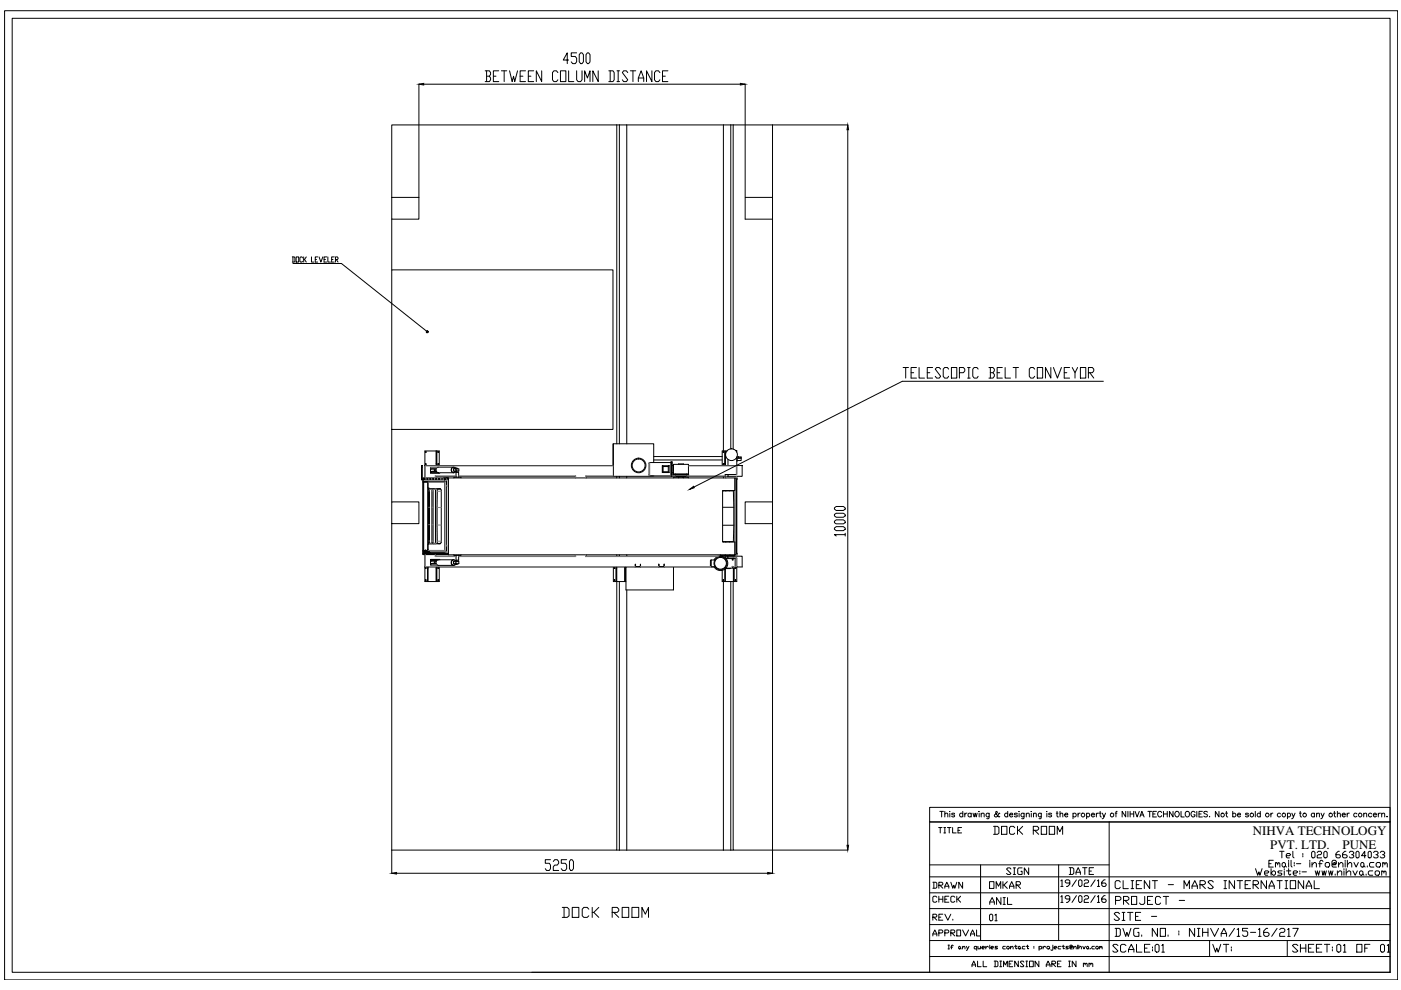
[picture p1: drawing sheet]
<svg xmlns="http://www.w3.org/2000/svg" width="297mm" height="210mm" viewBox="0 0 297 210" stroke-linecap="round" stroke-linejoin="round" font-family="sans-serif">
<defs><g id="words">
<g font-size="2.8">
<text x="265.6" y="177.1">NIHVA TECHNOLOGY</text>
<text x="269.3" y="180">PVT. LTD.</text>
<text x="284.7" y="180">PUNE</text>
</g>
</g></defs>
<!-- layer: 0 -->
<g fill="none" stroke="#000" stroke-width=".21">
<path d="M1 2.3h295.3v205.5h-295.3zM2.6 3.9h292.1v202.2h-292.1zM88.8 17.9v23.9M89.8 17.9h67.2M102.9 15h.9l.2 .4v.4l-.2 .4M103.2 16.2h.6l.2 .3v.4l-.2 .4h-.9M103.2 15v2.3M104.6 16.2h.6M105.7 15h-1.1v2.3h1.1M106.3 15h1.1M106.9 15v2.3M108 15l.6 2.3 .3-1.1 .2 1.1 .6-2.3"/>
<path d="M110.3 16.2h.6M111.4 15h-1.1v2.3h1.1M112 16.2h.6M113.2 15h-1.2v2.3h1.2M114.9 15v2.3l-1.2-2.3v2.3M118.3 15.4l-.3-.4h-.6l-.3 .4v1.5l.3 .4h.6l.3-.4M118.8 15h1.2v2.3h-1.2zM120.6 12.7h-1.2l.9-1.5v2.3M120.6 15v2.3h1.1M122.3 11.2h-1.2v.8h.9l.3 .3v.8l-.3 .4h-.6l-.3-.4M122.3 15v1.9l.3 .4h.5l.3-.4v-1.9M123.1 11.2h.3l.3 .4v1.5l-.3 .4h-.3l-.3-.4v-1.5z"/>
<path d="M124 17.3v-2.3l.5 1.5 .6-1.5v2.3M124.5 11.2h.3l.3 .4v1.5l-.3 .4h-.3l-.3-.4v-1.5zM126.8 15v2.3l-1.1-2.3v2.3M129.1 15h.9l.2 .4v1.5l-.2 .4h-.9M129.4 15v2.3M130.8 17.3h.6M130.8 15h.6M131.1 15v2.3M133.1 15.4l-.3-.4h-.6l-.2 .4 1.1 1.5-.3 .4h-.6l-.2-.4M133.6 15h1.2M134.2 15v2.3M135.3 17.3v-.8l.6-1.5 .6 1.5v.8"/>
<path d="M135.3 16.5h1.2M138.2 15v2.3l-1.1-2.3v2.3M139.9 15.4l-.3-.4h-.5l-.3 .4v1.5l.3 .4h.5l.3-.4M140.5 16.2h.6M141.6 15h-1.1v2.3h1.1M158 17.9v23.9M130.8 26.5h-47.7v15.4M130.8 26.5h48.9M130.8 26.5v67.6M131.3 26.5v67.6M132.9 26.5v67.6M153.4 26.5v69.1"/>
<path d="M154.9 26.5v68.7M155.4 26.5v68.8M163.8 26.5v15.4M179.7 27.5v151.7M62 54.5h.4l.1 .2v.7l-.1 .2h-.4M62.1 55.9h10.3l18.1 14.4M62.1 54.5v1.1M62.8 54.5h.5v1.1h-.5zM64.1 54.7l-.1-.2h-.2l-.2 .2v.7l.2 .2 .3-.2M64.4 54.5v1.1M64.6 55l.3 .6M64.9 54.5l-.3 .5h-.2"/>
<path d="M66 54.5v1.1h.5M66.8 55h.3M67.4 54.5h-.6v1.1h.6M67.6 54.5l.4 1.1 .5-1.1M68.7 55h.3M69.3 54.5h-.6v1.1h.6M69.5 54.5v1.1h.6M70.3 55h.3M70.9 54.5h-.6v1.1h.6M71.1 55h.4l.2-.2-.2-.3h-.4v1.1M71.3 55l.4 .6M83.1 41.9h5.7v4.6h-5.7z"/>
<path d="M83.1 57.2h46.9v33.8h-46.9zM83.1 46.5v10.7M158 41.9h5.8v4.6h-5.8zM163.8 46.5v59.9M191.5 77.9h1.1M192 77.9v2.3M193.2 79h.5M194.3 77.9h-1.1v2.3h1.1M194.9 77.9v2.3h1.1M196.6 79h.5M197.7 77.9h-1.1v2.3h1.1M199.4 78.3l-.3-.4h-.5l-.3 .4 1.1 1.5-.3 .4h-.5l-.3-.4"/>
<path d="M201.1 78.3l-.2-.4h-.6l-.3 .4v1.5l.3 .4h.6l.2-.4M201.7 77.9h1.2v2.3h-1.2zM203.4 79h.9l.3-.4v-.3l-.3-.4h-.9v2.3M205.1 77.9h.6M205.4 77.9v2.3M207.4 78.3l-.3-.4h-.6l-.3 .4v1.5l.3 .4h.6l.3-.4M209.7 77.9h.8l.3 .4v.3l-.3 .4M210 79h.5l.3 .4v.4l-.3 .4h-.8M210 77.9v2.3M211.4 79h.6M212.5 77.9h-1.1v2.3h1.1M213.1 77.9v2.3h1.1"/>
<path d="M214.8 77.9h1.1M215.4 77.9v2.3M219.4 78.3l-.3-.4h-.6l-.3 .4v1.5l.3 .4h.6l.3-.4M219.9 77.9h1.2v2.3h-1.2zM222.8 77.9v2.3l-1.1-2.3v2.3M223.4 77.9l.8 2.3 .8-2.3M225.6 79h.6M226.8 77.9h-1.2v2.3h1.2M227.3 77.9l.6 1.1v1.2M228.5 77.9l-.6 1.1M229.1 77.9h1.1v2.3h-1.1zM230.8 79h.8l.3-.4v-.3l-.3-.4h-.8v2.3"/>
<path d="M231.1 79l.8 1.2M83.1 91v15.4M89.4 98.7h.1v.4h-.1zM89.4 99.1v2.7h.1v-2.7M91.5 99.3l-.2-.1v.3h.2M92.1 99.5v.3h.4M92.2 99.3h-.7v.2h.7M92.2 99.9h-.7v.2h.7M92.5 95.6v2.7h.1v-2.7M92.5 98.3v.4h.1v-.4M92.5 98.7h-2.4l.1 .1M92.5 99.3h-.3v.2h.3"/>
<path d="M92.5 99.9h-.3v.2h.4M92.6 98.7h37.4M92.8 99.1h-1.5v1.2l1.9-.1M93.1 98.7v-3.1h-3v5.7M96 99h-3.1a.6 .6 0 0 0-.5 .6 .6 .6 0 0 0 .5 .6h3.1M96.2 99.5v.3M96.2 99a.6 .6 0 0 0-.5 .6 .6 .6 0 0 0 .5 .6M96.2 99h.1M96.2 99.3h.1M96.3 99.4l-.2 .1 .1 .4M96.5 99.9l.3 .1M96.6 99.9h.2"/>
<path d="M96.6 99.3l-.1-.2a.54 .54 0 0 0-.8 .6 .54 .54 0 0 0 .9 .3M96.6 99.6l.7-.2v.5h-.5zM96.8 99.4h-.2l.1-.1 .4 .1M96.8 99.3h-.4l-.2 .2 .1 .4 .5 .1M96.8 99.9v.2M97.1 99.9v.2M130 94.1v4.6M137.7 98.1l-.1 .1v2.5M137.8 98.1h4.4M138.6 98.1v-4h-8.6v6.9h8.6v-.1M138.6 96.8h14.5M138.6 97.5h14.5"/>
<path d="M140.4 98.7l1.5 .1-.2 .1h-1.1zM140.4 98.7v1.5l.2-.2v-1.1M141.7 98.9v1.1M141.9 98.7v1.5M142.4 97.9v3.1zM142.5 98.7h.3M142.7 98.7h.1M142.8 98.5h3.2v2h-3.2zM143.8 98.5h1.1M146 98.7h7.7M153.4 95.7v.3M153.4 98.4v.2"/>
<path d="M153.7 95.6h.1v2.7h-.1zM153.7 98.3v.4h.1v-.4M153.7 95.6h-.6v3.1M153.8 98.7h.5M153.8 95.6h.4M154.3 97.4v1.3h1.9M156 95.5h.2v.4M156.2 98.7h1.2v2.3h-3.1v-.4h1.9zM156.2 98.7l-.1 .1M156.2 97.1v.6M156.2 97v1.7M156.3 96.8h.3v.3"/>
<path d="M156.3 97.1h.8M156.6 96.9h.5v.2h-.5M157.1 97.1v.5h-.8M157.1 97.1h.1M205.1 80.2h.6M233.9 80.8h-42.6l-44.2 22.5M83.1 106.4h5.7v4.6h-5.7zM83.1 111v74.2M89.7 102.2h.1v14.5h-.1M89.7 101.3h4.4l.2 .2v.3h-4.6zM89.7 101.8v.3h4.6M89.7 102.1l4.6 .1"/>
<path d="M89.7 116.7l4.6 .1M89.7 101.3v16.3v-.2h1.5v.1M89.7 117.5l4.7 .1zM89.7 117v-.2h1.5v.2M89.7 117.3v-.2h1.5v.2M89.7 102.2v14.5M89.7 116.8h.1M89.7 117v.1M89.8 102.2h.9v14.5h-.9M89.8 116.8h1.3M89.8 117h1.3M89.8 117.3v.1"/>
<path d="M89.8 117.4h1.3M89.9 101.5l.2 .1zM89.9 101.5h.2M90.1 117.6v5.7h.5M90.3 116.8h.1M90.3 117.4h.1M90.3 117.1h.1M90.5 101.5l.2 .1zM90.5 101.5h.2M90.6 116.8h.1M90.6 117.4h.1M90.6 117.1h.1"/>
<path d="M90.7 116.7h.1M90.7 102.2h.1M90.8 102.2h.1M90.8 116.7h.1M90.8 103.4l.1 .2M90.8 102.2v1.2M90.8 115.5v1.2M90.8 103.6v11.7M90.8 115.3h2.4M90.9 115.3l-.1 .2M90.9 103.6v11.5h.2M90.9 103.6h.1"/>
<path d="M90.9 103.6h2.3M91 115.2h.1M91.1 103.7v11.5M91.1 103.7h-.1M91.1 103.7h.4M91.1 101.5l.3 .1zM91.1 101.5h.3M91.1 117.3v.1M91.2 103.6v.1M91.2 115.2v.1M91.2 116.8h.1M91.2 117v.1"/>
<path d="M91.2 117.3v.1M91.3 118.6l1.7 .1M91.4 103.6v.1M91.4 115.2v.1M91.5 118.8l-.2-.2v.4h.2M91.5 100.1v.2l1.6-.1M91.5 119.6v.2M91.5 115.2h-.4M91.6 103.7v11.5M91.6 115.1h.2M91.7 115.1v.2M91.7 101.5l.2 .1z"/>
<path d="M91.7 101.5h.2M91.8 103.7h.5v11.5h-.5zM91.9 103.6v.1M92 103.6v.1M92 115.2v.1M92.2 103.6v.1M92.2 115.2v.1M92.2 119.6h-.7v-.1h.7v.1h.3M92.2 118.8h-.7v.2h.7M92.3 100.9l.1 .1M92.3 119.5h.2M92.3 101.5l.3 .1z"/>
<path d="M92.3 101.5h.3M92.4 117.6l-.1 .4M92.4 101h4.3M92.4 101v.3M92.4 103.6v11.7M92.4 117.9h4.3M92.5 119.1h-.4v.4M92.6 118.8h-.4v.2h.3M92.9 103.6v.1M92.9 115.2v.1M93 101.5h.2l-.2 .1zM93 101.5h.2"/>
<path d="M93.2 103.6l.3 .3M93.2 118.7l-1.9-.1v1.2h1.5M93.3 103.6v.1M93.3 115.2v.1M93.4 103.7h-.7v3.9v7.6h.7M93.5 115l-.3 .3M93.6 101.5l.2 .1zM93.6 101.5h.2M93.6 103.9v11.1M93.9 117h-4.2h4.2M94.1 117.3h-4.4h4.4M94.1 101.3h.3"/>
<path d="M94.2 101.4h.2M94.3 102.2h.1M94.3 117h.4M94.3 117h-.4h.4M94.3 101.6h.4v1.6M94.3 101.8v15.2M94.3 101.7h.4M94.4 117.5l.7 .1zM94.7 101.8l-.4 .1M94.7 115.7v1.6h-.6h.6M95.1 101.3h60.7v2.7h-2.6v10.9h2.6v2.7h-60.7zM95.1 101.6h-.4v15.7h.4"/>
<path d="M95.1 101.3h-.7l.7 .1M96 118.7h-3.1a.58 .58 0 0 0-.5 .6 .58 .58 0 0 0 .5 .6h3.1M96.2 119.1v.3M96.2 118.7a.6 .6 0 0 0-.5 .6 .6 .6 0 0 0 .5 .6M96.2 119.9h.1M96.2 118.7h.1M96.2 100.2h.1M96.2 119l-.1 .4 .2 .1M96.2 117.6v.2h1M96.2 119.6h.1M96.6 119.1h.2M96.6 118.9a.53 .53 0 0 0-.7 0 .53 .53 0 0 0 0 .8 .53 .53 0 0 0 .7 0"/>
<path d="M96.7 101.2v-1.1h.5v1.1M96.7 117.8v1h.5v-1M96.7 119.1h.6v.4h-.5l-.2-.2zM96.8 119.5h-.2l.1 .2 .4-.2M96.8 118.9l-.3 .1M96.8 118.9h-.4l-.2 .3 .1 .4 .5 .1M96.8 118.8v.3M97.1 118.8v.3M97.2 101.2h-1v.1M97.2 101.2h.5v.1M97.2 101h24.8M97.2 117.9h24.8"/>
<path d="M97.7 117.6v.2h-.5M122 117.6v.4M122 100.9v.4M124.2 100.9l5.8 .1M124.3 117.6l-.1 .4M124.3 101v.3M124.3 117.9h28.8M130.8 101v.3M130.8 117.6v.3M131.3 101v.3M131.3 117.6v.3M132.9 101v.3"/>
<path d="M132.9 117.6v.3M137.6 100.7l.1 .1M137.8 100.9h4.4M138.6 101h4.6M140.4 100.2h1.5M140.6 100h1.1l.2 .2M142.2 101v-3.1h.3v3.1M142.5 100.2h.2M142.7 100.2h.1M142.7 100.6h3.3v.1h-3.3zM142.8 101.3v-.1h1.1v.1M142.8 101.2v-.2h1.1v.2h1v.1"/>
<path d="M143.2 100.5v.1M143.2 100.7v.3M143.9 101l2 .2v.1M144.9 101h1v.2M145.5 101h8.8M145.5 100.5v.1M145.5 100.7v.3M150.8 118.7l-.2 .2v1.1l.2 .1M151.6 118.7h-.8v1.5h.8M152.7 117.6v.2h1.1M152.7 117.8v.1h1.1v-.1M153.1 117.9v.1"/>
<path d="M153.2 104.1h2.3l.1 3.5-.1 7.2h-2.3M153.2 107.6h2.4M153.2 111.4h2.4M153.4 101v.3M153.4 104v.1M153.4 114.8v.1M153.7 118.2a1.55 1.55 0 0 0-2.3 .5M153.8 117.9h.5v.4h-.5zM153.8 114.8l.1 .1M153.8 118.3a1.55 1.55 0 0 1-.1 2.3 1.55 1.55 0 0 1-2.3-.5M153.8 117.6v.2M153.9 101v.3"/>
<path d="M153.9 104v.1M153.9 114.9h.1M154 118.4h1.9v2.1h-1.9M154.3 117.9h3.1v2.3h-1.2v-1.9h-1.9M154.3 100.6h-.5v.4M154.6 104v.1M154.7 114.8l-.1 .1M154.8 117.6v.2h-1M155.4 117.9h.1M155.4 118.3v.1M155.8 101.3h.4v16.3h-.4zM155.8 117.6v.2l-2 .1"/>
<path d="M155.8 117.8v.1h-1M156.1 101.3l.1 .1M156.2 117.5l-.1 .1M156.2 117.3v.1M156.2 101.5v.1M156.2 101v16.9M158 106.4h5.8v4.6h-5.8zM163.8 111v74.2M176.9 112l.4-.3h1.5l.4 .3v.2l-.4 .3h-1.5l-.4-.3zM176.9 110.5l.4-.3h1.5l.4 .3v.3l-.4 .3h-1.5l-.4-.3zM176.9 109.1l.4-.3h1.5l.4 .3v.3l-.4 .3h-1.5l-.4-.3zM176.9 107.7l.4-.3h1.5l.4 .3v.2l-.4 .3h-1.5l-.4-.3z"/>
<path d="M179.2 113.4h-2.3l.4 .3M179.2 113.1v.6M90.2 120.1l-.1 .1h.5M90.6 120.2h.2v.4h-.2zM90.6 120.6v2.7h.2v-2.7M90.8 123.3h1.7M90.8 120.2h1.7M92.5 120.2h.1v.4h-.1zM92.5 120.6v2.7h.1v-2.7M92.6 120.2h38M93.1 120.2v3.1h-.5M130 120.2v3.1h.6"/>
<path d="M130.6 120.2h.2v.4h-.2zM130.6 120.6v2.7h.2v-2.7M130.8 120.2h1.7M131.3 123.3v56.9M132.5 120.6h.1v2.7h-.1zM132.5 120.6v-.4h.1v.4M132.5 123.3h-1.7v56.9h-47.7M132.6 123.3h.1M132.6 120.2h.1M132.7 120.2h10.1v4.9h-10.1zM132.9 125.1v55.1M134.7 120.2v-.6v.5h1.1v-.5v.6"/>
<path d="M139.7 120.2v-.6v.5h1.1v-.5v.6M142.8 120.2h8.7M153.1 121v2.3h2.4M153.4 123v.2M153.4 123.3v56.9M153.7 120.7v2.6M153.8 120.6h.1M153.8 120.6v2.7M154.8 120.5l-.9 .1M154.9 123.3v56.9M155.2 120.2h.2M155.4 123.3v56.9h24.3"/>
<path d="M155.5 120.5v.1l.2-.1M155.5 120.6v2.7h.2v-2.7M155.9 120.2h.3M156.1 120.1l.1 .1M156.2 120.2v3.1h-.5M197.1 171.2h97.6v3.1h-97.6zM199 175.5h.7M199.3 172h.7M199.3 175.5v1.1M199.6 172v1.2M200.1 175.5h.4M200.1 176.6h.4"/>
<path d="M200.3 172.6l.3-.2 .3 .1 .1 .7M200.3 172v1.2M200.3 175.5v1.1M200.9 175.5h.7M201.3 175.5v1.1M201.3 172.1h.1M201.4 172.5v.7M202 175.5v1.1h.7M202.4 172.6l-.2-.2-.4 .1v.2l.4 .1 .2 .2-.2 .2-.4-.2M203.1 176.1h.4M203.9 175.5h-.8v1.1h.8M204.1 172.6a.38 .38 0 0 0-.5-.1 .38 .38 0 0 0 0 .6 .38 .38 0 0 0 .5-.1"/>
<path d="M204.1 172v1.2M204.6 172.4v.8M205 172.4l-.3 .1-.1 .2M205.9 172.6a.38 .38 0 0 0-.5-.1 .38 .38 0 0 0 0 .6 .38 .38 0 0 0 .5-.1M205.9 172.4v.8M206.3 172.4l.2 .8 .3-.8 .2 .8 .2-.8M207.5 172.1h.1zM207.6 172.5v.7M208 172.6l.3-.2 .3 .1 .1 .7M208 172.4v.8M209.7 172.4v1.1l-.5 .1M209.7 172.6a.38 .38 0 0 0-.5-.1 .38 .38 0 0 0 0 .6 .38 .38 0 0 0 .5-.1"/>
<path d="M210.7 175.2h.8l.3 .3v1.1l-.3 .3h-.8M210.9 175.2v1.7M212 172.5l-.1-.1a1.11 1.11 0 0 1-.9 .8l-.2-.3 .7-.6-.2-.3-.2 .2 .1 .3 .3 .5 .3 .2 .2-.1M212.3 175.2h1.2v1.7h-1.2zM213.7 172.6a.38 .38 0 0 0-.6-.1 .38 .38 0 0 0 0 .6 .38 .38 0 0 0 .6-.1M213.7 172v1.2M214 172.7h.7a.34 .34 0 0 0-.3-.3 .34 .34 0 0 0-.4 .3l.3 .5 .4-.2M215.1 175.5l-.2-.3h-.6l-.3 .3v1.1l.3 .3h.6l.2-.3M215.7 172.6l-.2-.2-.4 .1v.2l.4 .1 .2 .2-.2 .2-.4-.2M215.7 175.2v1.7M216 176.1l.8 .8M216 172.1h.1"/>
<path d="M216.1 172.5v.7M216.8 175.2l-.8 .9h-.3M217.1 172.4v1.1l-.5 .1M217.1 172.6a.38 .38 0 0 0-.5-.1 .38 .38 0 0 0 0 .6 .38 .38 0 0 0 .5-.1M217.6 172.6l.3-.2 .2 .1 .1 .7M217.6 172.4v.8M218.6 172.1h.1M218.7 172.5v.7M219.1 176.1h.8l.3-.3v-.3l-.3-.3h-.8v1.7M219.1 172.6l.3-.2 .3 .1v.7M219.1 172.4v.8M219.4 176.1l.8 .8"/>
<path d="M220.8 172.4l-.1 1.1-.4 .1M220.8 172.6a.36 .36 0 0 0-.6-.1 .36 .36 0 0 0 0 .6 .36 .36 0 0 0 .6-.1M220.8 175.2h1.1v1.7h-1.1zM221.9 172.1h.1zM222 172.5v.7M222.5 175.2h1.1v1.7h-1.1zM223 172.6l-.3-.2-.3 .1v.2l.4 .1 .2 .2-.3 .2-.4-.2M223.9 172.4h.4M224.1 172v1l.3 .2M224.2 176.9v-1.7l.5 1.1 .6-1.1v1.7M224.7 172.6l.3-.2 .3 .1v.7M224.7 172v1.2"/>
<path d="M225.7 172.7h.7a.34 .34 0 0 0-.3-.3 .34 .34 0 0 0-.4 .3l.3 .5 .4-.2M227.5 172.6a.38 .38 0 0 1 .6-.1 .38 .38 0 0 1 0 .6 .38 .38 0 0 1-.6-.1M227.5 172.4v1.2M228.6 172.4v.8M229 172.4l-.3 .1-.1 .2M230.4 172.6a.38 .38 0 0 1 .5-.1 .38 .38 0 0 1 0 .6 .38 .38 0 0 1-.5-.1M230.4 172.4v1.2M231.4 172.7h.7a.39 .39 0 0 0-.5-.3 .39 .39 0 0 0-.3 .4 .39 .39 0 0 0 .3 .4l.5-.2M232.5 172.4v.8M232.9 172.4l-.3 .1-.1 .2M233.1 172.4h.4M233.3 172v1l.2 .2"/>
<path d="M233.7 172.4l.4 .8 .3-.8M234.1 173.2l-.4 .4M235.2 174.3v31.8M236.4 172.4h.4M236.9 172l-.3 .2v1M238.7 172v1.2l-.8-1.2v1.2M239.1 172v1.2M239.6 172v1.2M239.6 172.6h.8M240.4 172v1.2M240.7 172l.4 1.2 .5-1.2M241.7 173.2l.4-1.2 .5 1.2"/>
<path d="M241.9 172.8h.5M243.4 172h.8M243.8 172v1.2M244.4 172.6h.5M245.2 172h-.8v1.2h.8M246.3 172.3a.44 .44 0 0 0-.5-.3 .44 .44 0 0 0-.4 .5v.2a.43 .43 0 0 0 .4 .5 .43 .43 0 0 0 .5-.3M246.7 172.6h.8M246.7 172v1.2M247.5 172v1.2M248.7 172v1.2l-.8-1.2v1.2M249.2 172.2l.1-.1a.55 .55 0 0 1 .7 .5 .55 .55 0 0 1-.7 .5l-.2-.4zM250.4 172v1.2h.7"/>
<path d="M251.5 172.1l.1-.1a.56 .56 0 0 1 .6 .7 .56 .56 0 0 1-.7 .4l-.2-.4zM253.4 172.3a.44 .44 0 0 0-.5-.3 .44 .44 0 0 0-.4 .5v.2a.43 .43 0 0 0 .4 .5 .43 .43 0 0 0 .5-.5h-.3M253.7 172v1.2M254.2 172.6h.5M254.9 172h-.7v1.2h.7M256 172.2l-.3-.2-.5 .2 .1 .2 .7 .5-.3 .3-.5-.2M256.5 173.1h.1M258.4 172v1.2l-.7-1.2v1.2M259.8 172.4h.5M260 172v1l.3 .2M261.4 172.6a.38 .38 0 0 1 .5-.1 .38 .38 0 0 1 0 .6 .38 .38 0 0 1-.5-.1M261.4 172v1.2"/>
<path d="M262.3 172.7h.7a.34 .34 0 0 0-.3-.3 .34 .34 0 0 0-.4 .3l.3 .5 .4-.2M264.7 172.6l-.2-.2-.4 .1v.2l.4 .1 .2 .2-.2 .2-.4-.2M266.1 172v1.2M267.2 172.6a.38 .38 0 0 0-.6-.1 .38 .38 0 0 0 0 .6 .38 .38 0 0 0 .6-.1M267.2 172v1.2M269.5 172.4v.8M269.9 172.4l-.3 .1-.1 .2M271.5 172.6a.38 .38 0 0 0-.6-.1 .38 .38 0 0 0 0 .6 .38 .38 0 0 0 .6-.1M273 172.6a.38 .38 0 0 1 .5-.1 .38 .38 0 0 1 0 .6 .38 .38 0 0 1-.5-.1M273 172.4v1.2M273.9 172.4l.3 .8 .4-.8M274.2 173.2l-.3 .4"/>
<path d="M275.5 172.4h.4M275.7 172v1l.3 .2M278.7 172.6a.38 .38 0 0 0-.6-.1 .38 .38 0 0 0 0 .6 .38 .38 0 0 0 .6-.1M278.7 172.4v.8M279.1 172.6l.3-.2 .3 .1v.7M279.1 172.4v.8M280.1 172.4l.3 .8 .4-.8M280.4 173.2l-.4 .4M282.7 172.4h.5M282.9 172v1l.3 .2M283.5 172.6l.3-.2 .3 .1 .1 .7M283.5 172v1.2"/>
<path d="M284.6 172.7h.6a.39 .39 0 0 0-.4-.3 .39 .39 0 0 0-.3 .4 .39 .39 0 0 0 .4 .4l.3-.2M285.6 172.4v.8M286.1 172.4l-.3 .1-.2 .2M287.7 172.6a.38 .38 0 0 0-.6-.1 .38 .38 0 0 0 0 .6 .38 .38 0 0 0 .6-.1M289.1 172.6l.3-.2 .3 .1 .1 .7M289.1 172.4v.8M290.8 172.6a.38 .38 0 0 0-.5-.1 .38 .38 0 0 0 0 .6 .38 .38 0 0 0 .5-.1M291.2 172.7h.6a.39 .39 0 0 0-.4-.3 .39 .39 0 0 0-.3 .4 .39 .39 0 0 0 .3 .4l.4-.2M292.2 172.4v.8M292.7 172.4l-.3 .1-.2 .2M292.9 172.6l.3-.2 .3 .1 .1 .7M292.9 172.4v.8"/>
<path d="M294 173.1h.1zM294.7 174.3v31.8M294.7 174.3h-97.6v31.8M84.1 185.2h78.7M116.7 182.3h-1.1v.7h.9l.2 .4v.8l-.2 .4h-.6l-.3-.4M117.3 182.7l.3-.4h.6l.2 .4v.3l-.2 .4h-.6l-.3 .4v.8h1.1M119.2 192.4h1.1l.4 .4v1.4l-.4 .3h-1.1M119.6 192.4v2.1M120.1 182.3h-1.1v.7h.8l.3 .4v.8l-.3 .4h-.5l-.3-.4M121 182.3h.3l.3 .4v1.5l-.3 .4h-.3l-.3-.4v-1.5zM121.3 192.4h1.4v2.1h-1.4zM124.8 192.8l-.3-.4h-.7l-.4 .4v1.4l.4 .3h.7l.3-.3"/>
<path d="M125.6 192.4v2.1M125.9 193.4l1.1 1.1M127 192.4l-1.1 1h-.3M129.8 193.4h1.1l.3-.3v-.3l-.3-.4h-1.1v2.1M130.1 193.4l1.1 1.1M130.8 180.2h24.6M131.9 192.4h1.4v2.1h-1.4zM134 192.4h1.4v2.1h-1.4zM136.1 194.5v-2.1l.7 1.4 .7-1.4v2.1M197.1 196h97.6M197.1 192.6h97.6M197.1 189.3h97.6"/>
<path d="M197.1 185.9h97.6M197.1 183.4h38.1M197.1 199.4h97.6M197.8 187.1h.6l.2 .2v.8l-.2 .2h-.6M197.8 194.5h.6l.2-.5-.2-.2h-.6v1.3M197.8 198.4v-.4l.4-.8 .4 .8v.4M197.8 198h.8M198 187.1v1.2M198 194.5l.6 .6M198.6 190.2l-.2-.2h-.4l-.2 .2v.9l.2 .2h.4l.2-.2M199.1 187.7h.6l.2-.4-.2-.2h-.6v1.2M199.1 197.8h.6l.2-.4-.2-.2h-.6v1.2"/>
<path d="M199.1 190v1.3M199.1 190.7h.8M199.1 194.5h.4M199.3 187.7l.6 .6M199.9 193.8h-.8v1.3h.8M199.9 190v1.3M200.3 188.3v-.4l.4-.8 .5 .8v.4M200.3 193.8l.7 1.3 .6-1.3M200.3 197.8h.7l.2-.4-.2-.2h-.7v1.2M200.3 187.9h.9M200.3 190.7h.4M201.2 190h-.9v1.3h.9"/>
<path d="M201.6 187.1l.4 1.2 .2-.6 .2 .6 .5-1.2M201.6 197.8h.6l.2-.4-.2-.2h-.6v1.2M201.8 197.8l.6 .6M202 194.9v.2M202.4 190.2l-.2-.2h-.4l-.2 .2v.9l.2 .2h.4l.2-.2M202.9 197.2h.8v1.2h-.8zM202.9 190v1.3M203.1 190.7l.6 .6M203.7 190l-.6 .7h-.2M204.1 187.1v1.2l-.8-1.2v1.2M204.1 197.2l.6 1.2 .7-1.2M205.8 198.4v-.4l.4-.8 .4 .8v.4"/>
<path d="M205.8 198h.8M207.1 197.2v1.2h.8M207.9 183.4v16M209.8 186.9h.9v1.5h-.9zM209.8 194l.2-.2 .5 .2v1l-.2 .2-.5-.2zM209.8 191.8v-.6l.6-.9 .4 .9v.6M209.8 191.2h1M210.9 194l.3-.2v1.4M210.9 195.2h.5M211.2 188.4v-1.5l.5 1 .5-1v1.5M212.2 190.3v1.5l-.9-1.5v1.5M212.6 186.9v1.5"/>
<path d="M212.7 191.8h.4M212.7 190.3h.4M212.9 187.6l.7 .8M212.9 190.3v1.5M213.6 186.9l-.7 .7h-.3M213.6 190.3v1.5h.9M214 188.4v-.5l.5-1 .5 1v.5M214 187.9h1M214.3 184.3l-.2-.3h-.4l-.3 .3 .9 .9-.2 .2h-.4l-.3-.2M214.8 184h.5M214.8 185.4h.5M215.1 184v1.4"/>
<path d="M215.4 187.6h.8l.2-.4-.2-.3h-.8v1.5M215.7 187.6l.7 .8M216.7 184h-.7l-.2 .3v.9l.2 .2h.7v-.7h-.2M218.1 184v1.4l-.9-1.4v1.4M224.5 183.4v16M224.9 186.8l.3-.3v1.4M224.9 190.1l.3-.2v1.4M224.9 187.9h.5M224.9 191.3h.5M226.7 184h.7l.3 .2v1l-.3 .2h-.7M226.8 187.2h-.7l-.3-.2v-.2l.3-.3h.5l.2 .3v.7l-.4 .4h-.3M226.8 190.6h-.7l-.3-.2v-.3l.3-.2h.5l.2 .2v.8l-.4 .4h-.3"/>
<path d="M226.9 184v1.4M228.1 185.4v-.5l.5-.9 .5 .9v.5M228.1 184.9h1M228.2 186.5l-.9 1.4M228.2 189.9l-.9 1.4M228.7 186.8l.2-.3 .5 .3v.9l-.2 .2h-.3l-.2-.2zM228.9 189.9h.3l.2 .2v1l-.2 .2h-.3l-.2-.2v-1zM229.5 184h1M229.9 186.8l.2-.3h.4l.3 .3v.2l-.3 .2h-.4l-.2 .3v.4h.9M229.9 190.1l.2-.2h.4l.3 .2v.3l-.3 .2h-.4l-.2 .3v.4h.9M230 184v1.4M230.9 184.7h.5"/>
<path d="M231.9 184h-1v1.4h1M232.2 186.5l-.9 1.4M232.2 189.9l-.9 1.4M232.7 186.8l.2-.3v1.4M232.7 190.1l.2-.2v1.4M232.7 187.9h.4M232.7 191.3h.4M234.3 186.5h-.2l-.5 .5v.7l.2 .2h.5l.2-.2-.2-.5h-.7M234.3 189.9h-.2l-.5 .5v.7l.2 .2h.5l.2-.2-.2-.5h-.7M236.4 196.8h.9l.2 .3v1.1l-.2 .3h-.9M236.5 190.9h.9l.3-.2v-.3l-.3-.3h-.9v1.7M236.7 196.8v1.7"/>
<path d="M237.4 193.7l-.3-.3h-.6l-.3 .3 1.2 1.1-.3 .3h-.6l-.3-.3M237.5 187l-.2-.3h-.6l-.3 .3v1.1l.3 .3h.6l.2-.3M237.9 193.4h.6M237.9 195.1h.6M238.1 196.8l.6 1.7 .2-.8 .3 .8 .6-1.7M238.1 186.7v1.7h1.1M238.2 190.9h.9l.3-.2v-.3l-.3-.3h-.9v1.7M238.2 193.4v1.7M238.5 190.9l.9 .9M239.1 193.4h1.1M239.6 193.4v1.7M239.8 186.7h.6"/>
<path d="M239.8 188.4h.6M239.9 190.1h1.1v1.7h-1.1zM240.1 186.7v1.7M240.7 194.3h.6M240.9 187.6h.6M241.5 196.8h-.9l-.2 .3v1.1l.2 .3h.9v-.8h-.3M241.9 193.4h-1.2v1.7h1.2M242.1 186.7h-1.2v1.7h1.2M242.1 198.2v.3M242.7 190.1v1.4l-.3 .3h-.5l-.3-.3M243.3 190.9h.5M243.8 186.7v1.7l-1.2-1.7v1.7"/>
<path d="M244.1 194.3h1.1M244.3 186.7h1.1M244.4 190.1h-1.1v1.7h1.1M244.9 186.7v1.7M245.4 196.8v1.7l-1.1-1.7v1.7M246 196.8h1.1v1.7h-1.1zM246.1 190.4l-.3-.3h-.6l-.2 .3v1.1l.2 .3h.6l.3-.3M246.6 190.1h1.2M247.2 190.1v1.7M247.7 198.2v.3M247.7 187.6h1.1M249.9 197.4v.3"/>
<path d="M249.9 197.9v.3M250 190.9h1.2M251 188.4v-1.7l.6 1.2 .6-1.2v1.7M252.7 188.4v-.5l.6-1.2 .6 1.2v.5M252.7 187.9h1.2M253.3 196.8v1.7l-1.1-1.7v1.7M253.9 196.8h.5M253.9 198.5h.5M254.1 196.8v1.7M254.4 187.6h.9l.3-.3v-.3l-.3-.3h-.9v1.7M254.7 187.6l.9 .8M255 196.8v1.7"/>
<path d="M255 197.7h1.1M256.1 196.8v1.7M256.5 199.4v3.4M256.7 196.8l.8 1.7 .9-1.7M257.3 187l-.3-.3h-.6l-.3 .3 1.2 1.1-.3 .3h-.6l-.3-.3M258.9 198.5v-.6l.6-1.1 .6 1.1v.6M258.9 197.9h1.2M259.5 186.7h.6M259.5 188.4h.6M259.8 186.7v1.7M261.7 186.7v1.7l-1.1-1.7v1.7M261.7 196.8l-1.1 1.7"/>
<path d="M262.3 197.1l.3-.3v1.7M262.3 186.7h1.1M262.3 198.5h.5M262.9 186.7v1.7M264 187.6h.5M264.5 196.8h-1.1v.6h.9l.2 .3v.5l-.2 .3h-.6l-.3-.3M265.1 186.7h-1.1v1.7h1.1M265.1 197.7h1.1M265.7 187.6h.8l.3-.3v-.3l-.3-.3h-.8v1.7M266 187.6l.8 .8M266.2 184.2l.5 1.4 .2-.7 .2 .7 .5-1.4M266.8 197.1l.3-.3v1.7"/>
<path d="M266.8 198.5h.6M268.1 185.1h.7l.2-.2-.2-.3h-.5l-.2 .3v.4l.2 .3h.5M268.5 186.7v1.7l-1.1-1.7v1.7M268.8 196.8h-.3l-.6 .6v.8l.3 .3h.6l.3-.3v-.3l-.3-.2h-.9M269 183.1h.5M269.1 188.4v-.5l.5-1.2 .6 1.2v.5M269.1 187.9h1.1M269.5 185.1l.5-.5 .4 .3v.4l-.2 .3h-.2zM269.5 184.2v1.4M270 182.4h-1v1.4h1M270.4 183.1l.3-.2 .2 .5M270.4 182.9v.9"/>
<path d="M270.8 186.7h1.1M270.8 196.8l-1.2 1.7M270.9 183.1l.2-.2 .3 .2v.7M271.3 197.1l.3-.3h.6l.2 .3v.3l-.2 .3h-.6l-.3 .2v.6h1.1M271.3 180.5h.9M271.3 186.7v1.7M271.8 180.5v1.4M271.8 183.1l.5-.2 .2 .2v.5l-.4 .2-.3-.2zM271.8 184.6h-.7l-.2 .3 .2 .2h.5l.2 .2-.2 .3h-.7M272.3 184.2v.2M272.3 184.6v1M272.5 186.7h.5"/>
<path d="M272.5 188.4h.5M272.5 183.6l.3 .2M272.7 181.4h.7l.2-.2-.2-.2h-.5l-.2 .2v.5l.2 .2h.5M272.7 186.7v1.7M272.8 184.6h.9M272.9 199.4v3.4M273 197.1l.3-.3v1.7M273 198.5h.6M273.2 184.2v1.1l.3 .3 .2-.3M273.2 182.4v.3M273.2 182.9v.9M273.6 186.7h1.1v1.7h-1.1z"/>
<path d="M273.7 182.4v1.2l.2 .2M274.1 180.5v1.2l.3 .2M274.1 196.8h1.2l-.9 1.7M274.2 185.1h.7l.2-.2-.2-.3h-.5l-.2 .3v.4l.2 .3h.5M274.4 182.9v.2M274.4 183.4v.2M274.9 183.1h.9M275.6 184.6v.3M275.6 185.1v.2M276.1 184.9h.9M276.2 181v.2M276.2 181.4v.3"/>
<path d="M276.4 186.7v1.7l-1.1-1.7v1.7M276.9 188.4v-.5l.6-1.2 .6 1.2v.5M276.9 187.9h1.2M277.7 182.4v.3M277.7 182.9v.9M278.2 183.4l.4-.5h.2l.3 .2v.7M278.2 182.9v.9M278.3 180.5l.5 .2v1l-.2 .2-.5-.2v-1zM278.6 186.7v1.7h1.1M278.8 184.6l.3 1 .2-1 .3 1 .2-1M279.3 180.7l.2-.2h.5l.2 .2-.2 .5h-.5l-.2 .2v.5h.9M279.6 183.1h.7"/>
<path d="M280.3 184.6l.2 1 .3-1 .2 1 .2-1M280.5 182.7l-.2-.3h-.3l-.2 .3v1.1M280.9 180.5l.5 .2v1l-.3 .2-.4-.2v-1zM281 183.1l.2-.2h.5l.2 .2v.5l-.2 .2h-.5l-.2-.2zM281.7 184.6l.2 1 .3-1 .2 1 .2-1M283.1 183.1l-.2 .3h-.3v-.3l.3-.2h.2v.5l.2-.3v-.4l-.2-.3h-.5l-.2 .3v.9l.2 .2h.7M283.1 185.3v.3M283.5 185.1l.5-.5h.3l.2 .3v.7M283.5 184.6v1M283.8 183.4l.5-.5h.2l.2 .2v.7M283.8 182.9v.9M284 180.5h-.3l-.4 .5v.7l.2 .2h.5l.2-.2-.2-.5h-.7"/>
<path d="M284.9 184.2v.2M284.9 184.6v1M285.2 182.4v.3M285.2 182.9v.9M285.4 180.5h-.3l-.5 .5v.7l.3 .2h.5l.2-.2v-.3l-.2-.2h-.8M285.4 185.1l.5-.5h.2l.3 .3v.7M285.4 184.2v1.4M285.7 183.4l.4-.5h.3l.2 .2v.7M285.7 182.4v1.4M286.1 180.7l.2-.2h.5l.2 .2-.2 .5h-.2M286.8 181.2l.2 .2v.3l-.2 .2h-.5l-.2-.2M286.9 184.6l.4 1 .5-1"/>
<path d="M287.1 182.9l.4 .9 .5-.9M287.7 180.5h.3l.2 .2v1l-.2 .2-.5-.2v-1zM288.2 184.9l.5-.3 .3 .3v.4l-.5 .3-.3-.3zM288.7 182.9h.3l.2 .2v.5l-.2 .2h-.3l-.2-.2v-.5zM289 185.3l.2 .3M289.2 183.6l.2 .2M289.6 181.4h-.9l.6-.9v1.4M289.6 185.3v.3M289.9 183.6v.2M290.3 180.5h.2l.2 .2v1l-.2 .2-.4-.2v-1zM291 184.6h-.6l-.3 .3v.4l.3 .3h.6M291.2 180.7l.3-.2h.4l.3 .5-.5 .2"/>
<path d="M291.3 182.9h-.7l-.2 .2v.5l.2 .2h.7M291.5 184.9l.3-.3h.4l.3 .3v.4l-.3 .3h-.4l-.3-.3zM291.8 183.1l.2-.2h.5l.2 .2v.5l-.2 .2h-.5l-.2-.2zM291.9 181.2l.3 .2v.3l-.3 .2h-.4l-.3-.2M292.7 180.7l.2-.2h.4l.3 .5-.5 .2M292.9 184.9l.3-.3 .2 .3v.2M292.9 184.6v1M293.2 183.1l.2-.2 .2 .5M293.2 182.9v.9M293.3 181.2l.3 .2v.3l-.3 .2h-.4l-.2-.2M293.4 184.9l.2-.3 .3 .3v.7M293.6 183.1l.3-.2 .2 .2v.7"/>
<path d="M112.7 206.1h182M197.1 202.8h97.6M201 200.4h.3M201 201.2h.3M201.2 200.4v.8M201.5 200.8h.5M202.1 200.5l-.1-.1-.3 .1v.7M203.4 200.6l.2 .2-.1 .4-.3-.1zM203.6 201.1l.2 .1M204 200.9l.5-.3 .1 .6M204 200.6v.6M204.9 200.6l.2 .6"/>
<path d="M205.4 200.6l-.4 .9h-.1M206.1 205v-.4l.4-.8 .3 .8v.4M206.1 204.6h.7M207.1 200.8l-.2-.2-.4 .2 .2 .4h.4M207.1 200.6v.9M207.3 203.8v1.2h.7M207.3 200.6l.2 .6 .4-.3M207.9 200.6v.6M208.2 200.9h.4l.1-.1-.1-.2h-.3l-.1 .2 .1 .4h.3M208.4 203.8v1.2h.8M209 200.6v.6M209.6 200.8l-.3-.2-.3 .3"/>
<path d="M209.8 200.4v.1M209.8 200.6v.6M210.1 200.9h.4l.2-.1-.2-.2-.4 .2v.3l.4 .1M210.8 203.8h.6l.2 .2v.8l-.2 .2h-.6M211 203.8v1.2M211.5 200.6h-.4l-.2 .2 .6 .3-.6 .1M212 203.8h.4M212 205h.4M212.2 203.8v1.2M212.8 205v-1.2l.3 .8 .5-.8v1.2M213.1 200.6h-.4l-.1 .2 .1 .4h.4M213.6 200.6l.4 .2-.2 .4-.4-.1z"/>
<path d="M214 204.4h.3M214.2 200.9l.5-.3 .1 .6M214.2 200.6v.6M214.7 203.8h-.7v1.2h.7M215.1 200.6h.5M215.3 200.4v.7l.2 .1 .1-.1M215.9 203.8v1.2l-.8-1.2v1.2M216 200.6l.3 .2-.1 .4-.3-.1zM216.3 201.1l.2 .1M217.1 204l-.2-.2h-.4l-.2 .2 .8 .8-.2 .2h-.4l-.2-.2M217.3 200.6h-.4l-.2 .2 .2 .4h.4M217.5 203.8h.4"/>
<path d="M217.5 205h.4M217.6 200.6h.5M217.7 203.8v1.2M217.8 200.4v.7l.2 .1 .1-.1M218.3 203.8h.8v1.2h-.8zM219.2 200.6v.2M219.2 200.9v.2M220.3 203.8v1.2l-.8-1.2v1.2M220.3 200.8l.2-.2 .4 .2-.2 .4h-.4M220.3 200.6v.9M221.1 200.6v.6M221.7 200.8l-.3-.2-.3 .3"/>
<path d="M221.8 205v-.4l.4-.8 .4 .8v.4M221.8 204.6h.8M222 200.8l.4-.2 .1 .5-.4 .1zM223 204.4h.6l.2-.4-.2-.2h-.6v1.2M223.2 200.6v.8l-.1 .1-.3-.1M223.2 204.4l.6 .6M223.2 200.4v.1M223.5 200.9h.4l.1-.1-.1-.2-.4 .2v.3l.4 .1M224.2 204.4h.4M224.9 200.6h-.4l-.2 .2 .2 .4h.4M225 203.8h-.8v1.2h.8M225.1 200.6h.6"/>
<path d="M225.4 200.4v.7l.2 .1 .1-.1M226.5 200.6h-.4l-.1 .2 .4 .1 .1 .2-.1 .1h-.4M226.6 203.8h.3M226.6 205h.3M226.7 203.8v1.2M227.2 200.8l-.3 .1 .2-.3h.1v.3l.2-.1v-.3l-.5-.1-.1 .7 .6 .1M227.6 200.9l.4-.3 .2 .6M227.6 200.6v.6M228.1 203.8v1.2l-.8-1.2v1.2M228.5 200.4v.1M228.5 200.6v.6M228.7 200.9l.5-.3 .1 .6"/>
<path d="M228.7 200.4v.8M229.6 200.6l.2 .6 .3-.6M229.7 204.4l.2-.2 .2 .4M229.7 204.2v.8M230.1 204.4l.2-.2 .2 .2v.6M230.5 200.6l.3 .2-.1 .4-.3-.1zM230.8 201.1l.1 .1M230.9 204.4l.2-.2 .2 .4M230.9 204.2v.8M231.2 201.1v.1M231.3 204.4l.2-.2 .2 .2v.6M232 200.6h-.4l-.1 .2 .1 .4h.4"/>
<path d="M232.5 200.6h.2l.2 .2-.2 .4-.4-.1zM233.1 200.8l.2-.2 .1 .3M233.1 200.6v.6M233.4 200.8l.2-.2 .1 .6M237 200.5l-.3-.3h-.5l-.3 .3 1.1 1.1-.3 .3h-.5l-.3-.3M238.7 200.5l-.3-.3h-.5l-.3 .3v1.1l.3 .3h.5l.3-.3M239.3 201.9v-.6l.6-1.1 .5 1.1v.6M239.3 201.3h1.1M241 200.2v1.7h1.1M242.7 201h.5M243.8 200.2h-1.1v1.7h1.1M244.3 200.8v.2"/>
<path d="M244.3 201.3v.3M244.9 200.5l.3-.3h.3l.2 .3v1.1l-.2 .3h-.3l-.3-.3zM246.3 200.5l.3-.3v1.7M246.3 201.9h.6M257.1 200.2l.6 1.7 .3-.9 .3 .9 .5-1.7M259.4 200.2h1.1M260 200.2v1.7M261.1 200.8v.2M261.1 201.3v.3M275.2 200.5l-.3-.3h-.6l-.3 .3 1.2 1.1-.3 .3h-.6l-.3-.3M275.7 201h1.2M275.7 200.2v1.7"/>
<path d="M276.9 200.2v1.7M277.4 201h.6M278.6 200.2h-1.2v1.7h1.2M279.1 201h.6M280.2 200.2h-1.1v1.7h1.1M280.8 200.2h1.1M281.3 200.2v1.7M282.5 200.8v.2M282.5 201.3v.3M283.4 200.5l.3-.3h.3l.3 .3v1.1l-.3 .3h-.3l-.3-.3zM284.8 200.5l.3-.3v1.7M284.8 201.9h.6"/>
<path d="M287.7 200.2h1.1v1.7h-1.1zM289.3 201h.6M290.4 200.2h-1.1v1.7M292.7 200.5l.3-.3h.3l.2 .3v1.1l-.2 .3h-.3l-.3-.3zM294.1 200.5l.3-.3v1.7M294.1 201.9h.6"/>
<circle cx="90.3" cy="95.8" r=".11"/>
<circle cx="90.3" cy="98.4" r=".11"/>
<circle cx="92.9" cy="95.8" r=".11"/>
<circle cx="92.9" cy="98.4" r=".11"/>
<circle cx="135.4" cy="98.7" r="1.55"/>
<circle cx="135.4" cy="98.7" r="1.38"/>
<circle cx="153.4" cy="95.8" r=".11"/>
<circle cx="153.4" cy="98.4" r=".11"/>
<circle cx="155.1" cy="96.4" r="1.25"/>
<circle cx="152.8" cy="119.4" r="1.38"/>
<circle cx="152.8" cy="119.4" r="1.25"/>
<circle cx="155.3" cy="118.7" r=".11"/>
<circle cx="90.3" cy="120.4" r=".11"/>
<circle cx="90.3" cy="123" r=".11"/>
<circle cx="92.9" cy="120.4" r=".11"/>
<circle cx="92.9" cy="123" r=".11"/>
<circle cx="130.3" cy="120.4" r=".11"/>
<circle cx="130.3" cy="123" r=".11"/>
<circle cx="153.4" cy="123" r=".11"/>
<circle cx="155.3" cy="120.2" r=".11"/>
<circle cx="155.9" cy="120.4" r=".11"/>
<circle cx="155.9" cy="123" r=".11"/>
<circle cx="229.6" cy="172.8" r=".39"/>
<circle cx="235.8" cy="172.8" r=".4"/>
<circle cx="259.2" cy="172.8" r=".39"/>
<circle cx="265.4" cy="172.8" r=".4"/>
<circle cx="268.7" cy="172.8" r=".39"/>
<circle cx="272.2" cy="172.8" r=".39"/>
<circle cx="276.6" cy="172.8" r=".39"/>
<circle cx="282.1" cy="172.8" r=".4"/>
<circle cx="288.4" cy="172.8" r=".39"/>
</g>
<g fill="none" stroke="#808080" stroke-width=".21">
<path d="M91.3 99.2h1.4M130 98.8h-39.8v2.5M137.8 98.1v2.8M146 98.8h10.1v1.8M90.2 117.6v2.5h44.5M90.8 102.2h3.5M90.8 116.7h3.5M90.9 107.6h.2M90.9 111.2h.2M90.9 104.1h.2M90.9 114.7h.2M91.1 115.2h.5"/>
<path d="M91.1 103.7h.5M91.2 116.9h3.1M91.5 119.8h1.2M91.6 104.1h.2M91.6 107.6h.2M91.6 111.2h.2M91.6 114.7h.2M91.8 103.7h.5M91.8 115.2h.5M92.3 117.6v.4h4.4M92.3 103.6v.1M92.3 115.2v.1"/>
<path d="M92.7 107.6h.9M92.7 111.3h.9M92.7 104.2h.9M92.7 114.8h.9M93.2 100.2v.1M93.7 101.5v.1M94.3 101.9h.4M94.3 117h.4M94.7 103.1h.1M94.7 101.7h.1M94.7 115.8h.1M94.7 117.2h.1"/>
<path d="M96.7 100.9h-4.4v.4M97.2 100.9h24.8v.4M122 117.6v.4h-24.8M124.2 117.6v.4h28.1M130 100.9h-5.8v.4M138.6 100.9h3.6M142.5 100.9h.7M145.5 100.9h8.3M154 101v.3M156.1 118.3v1.8h-.2M156.1 101v.3M156.1 117.6v.3"/>
<path d="M135.8 120.1h3.9M140.8 120.1h9.9M155.3 120.1h.1"/>
</g>
<g fill="#000" stroke="#000" stroke-width=".21">
<path d="M88.8 17.9l1-.2v.3zM157 17.7l1 .2-1 .1zM179.7 26.5l.2 1h-.3zM146.2 103.7l.9-.6 .1 .3zM179.6 179.2h.3l-.2 1zM83.1 185.2l1-.2v.3zM162.8 185l1 .2-1 .1z"/>
<path d="M90.5 70.5h.1v-.2zM90.6 70.3l.1 .1-.1 .1z"/>
<path d="M90.6 70.2v.1zM90.5 70.3h.1zM90.4 70.3l.1 .2 .1-.2z"/>
<path d="M90.6 70.3l.1 .1zM90.7 70.2l-.1 .1zM90.6 70.2v.1l.1-.1z"/>
</g>
<use href="#words"/>
</svg>
